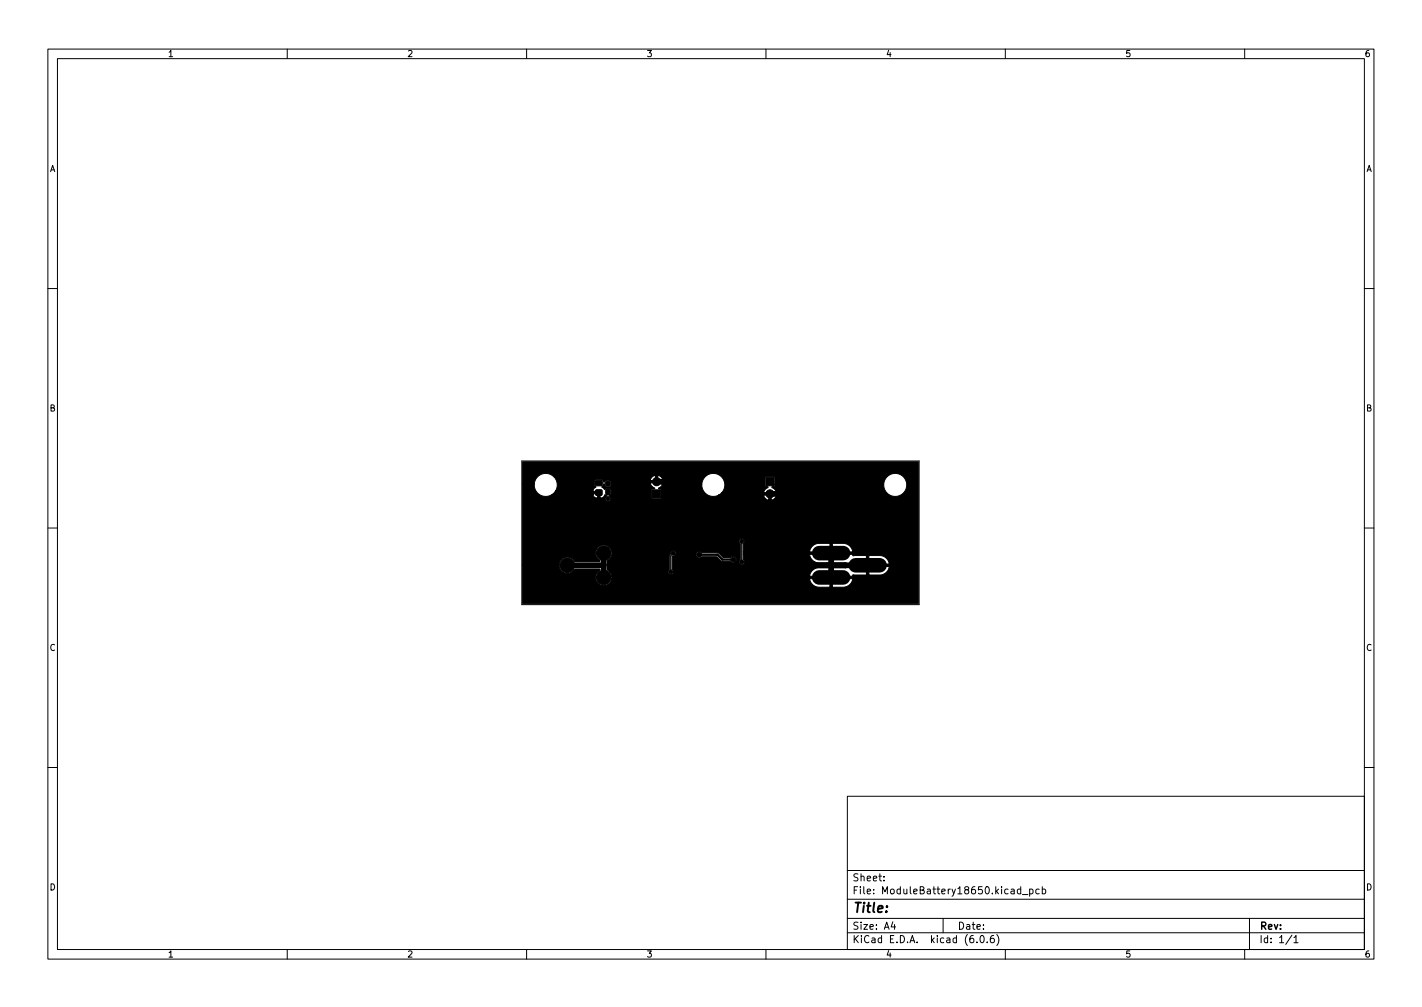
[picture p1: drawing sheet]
<svg xmlns="http://www.w3.org/2000/svg" width="297mm" height="210mm" viewBox="0 0 297 210" stroke-linecap="round" stroke-linejoin="round" font-family="sans-serif">
<defs><g id="words">
<text font-size="2.8" x="178" y="190.6">Title:</text>
<g font-size="2.1">
<text x="178" y="184">Sheet:</text>
<text x="178" y="186.7">File: ModuleBattery18650.kicad_pcb</text>
<text x="178" y="196.9">KiCad E.D.A. kicad (6.0.6)</text>
<text x="178" y="194.1">Size: A4</text>
<text x="200" y="194.1">Date:</text>
<text x="263" y="194.1">Rev:</text>
<text x="263" y="196.9">Id: 1/1</text>
</g>
<g font-size="1.8">
<text x="35" y="11.9">1</text>
<text x="85" y="11.9">2</text>
<text x="135" y="11.9">3</text>
<text x="185" y="11.9">4</text>
<text x="235" y="11.9">5</text>
<text x="285" y="11.9">6</text>
<text x="10.3" y="35.9">A</text>
<text x="285.3" y="35.9">A</text>
<text x="10.3" y="85.9">B</text>
<text x="285.3" y="85.9">B</text>
<text x="10.3" y="135.9">C</text>
<text x="285.3" y="135.9">C</text>
<text x="10.3" y="185.9">D</text>
<text x="285.3" y="185.9">D</text>
<text x="35" y="199.9">1</text>
<text x="85" y="199.9">2</text>
<text x="135" y="199.9">3</text>
<text x="185" y="199.9">4</text>
<text x="235" y="199.9">5</text>
<text x="285" y="199.9">6</text>
</g>
</g></defs>
<g fill="none" stroke="#000" stroke-width=".21">
<path d="M10 10.2h277v190.1h-277zM12 12.2h273v186.1h-273zM60 10.2v2M110 10.2v2M160 10.2v2M210 10.2v2M260 10.2v2M10 60.2h2M285 60.2h2M109 96.2h83v30h-83zM10 110.2h2M285 110.2h2"/>
<path d="M10 160.2h2M177 166.3h108v32h-108zM285 160.2h2M60 198.3v2M110 198.3v2M160 198.3v2M177 194.8h108M177 191.8h108M177 187.8h108M177 181.8h108M184.6 183.8v.1M184.6 183v.1"/>
<path d="M186.5 192.5l-.4 1h1M186.9 193v1M197 191.8v3M204.1 196.7v.1M204.9 195.4l.2-.1a.8 .8 0 0 1 .5 .8 .8 .8 0 0 1-.5 .7 1 1 0 0 1-.2-1.4zM206.2 196.7v.1M207.6 195.3l-.5 .1a1.01 1.01 0 0 0 0 1.4l.5-.1 .1-.5-.3-.3-.4 .1-.1 .2M208.2 195.1a1.72 1.72 0 0 1 0 2.3M210 198.3v2M213.2 185.7l-.4-.1-.3 .3 .1 .7h.6M213.2 185.1v1.5M213.6 186.8h1.1"/>
<path d="M215.1 185.7l.4-.1 .3 .3-.2 .7h-.5M215.1 185.6v1.5M217.1 185.7l-.5-.1-.2 .3 .1 .7h.6M217.7 185.7l.4-.1 .3 .3-.1 .7h-.6M217.7 185.1v1.5M260 198.3v2M261 191.8v6.5M269.9 195.3l-1.3 1.9M270.3 195.8l.4-.5v1.5M270.3 196.8h.8"/>
</g>
<g fill="#000" stroke="#000" stroke-width=".21">
<path d="M160 99.7h1.7v1.7h-1.7zM109.2 96.5h82.6v29.6l-82.6-.1v-8h7.6l.1 .5 .3 .6 .9 .6a1.7 1.7 0 0 0 1.6-.5l.4-.4h5.1l.1 .1a1.86 1.86 0 0 0-.6 2.6l.5 .5 .8 .3a1.68 1.68 0 0 0 1.8-1.5h41.3v.3a2.04 2.04 0 0 0 1.9 1.5h5.2a1.98 1.98 0 0 0 1.9-1.8h-4.2v1.8h-.5v-1.8h-45.6v-.5h50.3l.1-.3 5.6 .1a1.98 1.98 0 0 0 1.9-1.8h-4.2v1.7h-.5v-1.7h-4.3l-.1 .3-2.7-.1v1.8h-.5v-1.8h-2.4a2.02 2.02 0 0 0-1.9 1.8h-41.3l-.4-.9h12.1a.59 .59 0 0 0 .9 .5 .59 .59 0 0 0 0-1.1v-2.6l.1-.1 .7-.3h4.2l.1 .3a.67 .67 0 0 0 1 .2l3.1-.1 1.1 1 1.9 .1a.74 .74 0 0 0 1 0l.8 .1a.59 .59 0 0 0 .9 .4 .59 .59 0 0 0-.1-1v-1h13.9a2.03 2.03 0 0 0 1.9 1.7h5.6l.1 .3h9.1a2.02 2.02 0 0 0-1.9-1.8h-2.4v1.8h-.5v-1.8h-2.8l-.1-.3h-4.2v1.8h-.5v-1.8l-18.2 .1v-.6h22.9a1.99 1.99 0 0 0-1.8-1.7h-2.4v1.7h-.5v-1.7h-2.4a2.02 2.02 0 0 0-1.9 1.7h-13.9v-1.6a.6 .6 0 0 0 .2-.9 .6 .6 0 0 0-.9 0 .6 .6 0 0 0 .1 .9v3.2l-.2 .5h-.8a.67 .67 0 0 0 .1-.9 .68 .68 0 0 0-1 0h-1.7l-1.1-1h-3.3a.72 .72 0 0 0-.7-.2 .72 .72 0 0 0-.5 .6h-4.2a.59 .59 0 0 0-.5-.9 .59 .59 0 0 0-.6 .8l-.3 .3v2.8l-.3 .6h-12.1l-.5-.4v-1.9a1.73 1.73 0 0 0 .6-2.7 1.73 1.73 0 0 0-2.7 0 1.73 1.73 0 0 0 .5 2.7l-.1 .2-5.2-.1a1.72 1.72 0 0 0-2.1-.8 1.7 1.7 0 0 0-1.1 1.6h-7.6v-16.9l2.4 .1a2.4 2.4 0 0 0 1.2 2.1 2.4 2.4 0 0 0 2.5-.1h8.6l.3 .6 .6 .2v-.9h-.9v.1h-8.6l.7-.6h9.2l.1 .1 .1 1.3 .6-.2 .4-.5 .3 .2a.64 .64 0 0 0-.3 .8 .64 .64 0 0 0 .8 .4 .67 .67 0 0 0 .1-1.2l.3-.4v-.9l-.2-.2h-.7l-.4 .2-.4-.4a.45 .45 0 0 1 .2-.7l.2 .1 .3 .5h.7l.3-.3v-.6h8.2l.3 .6 .7 .6-.7 .2v1.8l.2 .1h1.8l.1-1.9-.6-.2 .8-.9 8.2 .1a2.4 2.4 0 0 0 3.5 2.2h9.4v.1a1.28 1.28 0 0 0 1.1 .9h.5a1.3 1.3 0 0 0 1.1-1h-1.1v1h-.5v-1h-10.5l.7-.5h11.4a1.67 1.67 0 0 0-1-1.2l.6-.1 .1-.5h22.7a2.41 2.41 0 0 0 3.4 2.3 2.41 2.41 0 0 0 .5-4.1 2.41 2.41 0 0 0-3.9 1.5v.3h-22.7l-.1-1.5h-1.8l-.2 .1v1.8l.7 .2-.7 .6-.3 .6h-8.7a2.4 2.4 0 0 0-.9-3.9 2.4 2.4 0 0 0-3.3 2.1h-8.2l.1-.3h-10.9v-.2l-.2-.3h11.1a1.28 1.28 0 0 0-1.1-1v1h-.5v-1.1a1.34 1.34 0 0 0-1.1 1.1h-9.1l-.6 .3-.4-.5h-1.1l-.4 .4v.8l.3 .4-.5 .3-.1 .6h-7.9a2.4 2.4 0 0 0-1.3-3.6 2.4 2.4 0 0 0-3.1 2.1h-2.4zM124.5 100.3h1.2v1.1h-1.2zM124.5 102.3h1.2v1.1h-1.2zM126.6 102.3h.8v.9h-.8zM126.6 100.5h.8v.9h-.8zM136.3 102.3h1.7v1.7h-1.7z"/>
<circle cx="118.5" cy="118" r="1.52"/>
<circle cx="126.1" cy="115.5" r="1.52"/>
<circle cx="127" cy="104.1" r=".4"/>
<circle cx="135.3" cy="113.7" r=".5"/>
<circle cx="137.2" cy="100.6" r=".85"/>
<circle cx="139.1" cy="113" r=".5"/>
<circle cx="140.1" cy="119.4" r=".4"/>
<circle cx="140.7" cy="115.5" r=".4"/>
<circle cx="143.7" cy="112.9" r=".5"/>
<circle cx="146" cy="115.8" r=".5"/>
<circle cx="153.2" cy="116.8" r=".5"/>
<circle cx="154.9" cy="113" r=".4"/>
<circle cx="154.9" cy="117.3" r=".4"/>
<circle cx="160.8" cy="103.1" r=".85"/>
<circle cx="164.7" cy="119.3" r=".5"/>
<circle cx="164.9" cy="113.3" r=".5"/>
<circle cx="126.1" cy="120.6" r="1.52"/>
<circle cx="146.1" cy="121.1" r=".5"/>
<circle cx="156.3" cy="120.8" r=".5"/>
</g>
<path d="M171.1 115.5h5M178.7 118h5M171.1 120.6h5" fill="none" stroke="#000" stroke-width="3"/>
<path d="M126.1 118h-7.6M126.1 115.5v5.1M137.2 100.6h1.2l.7 .7v11.7M143.7 112.9h-6.6v6.9l2.3 2.3h18.3l4-4.1h18.8M160.8 103.1h3.7l2.3 2.4v12.5M164.7 118v1.3M173.6 115.5v5.1M146.1 121.1v1M156.3 120.8v1.1l-.2 .2" fill="none" stroke="#000" stroke-width="1.2"/>
<path d="M125.1 102.8v1.6l1.1 1.1h12.9M135.3 113.7h1.6l.2 .2M146 115.8h3.9l1 1h2.3M166.8 113.1l-.1 .2h-1.8" fill="none" stroke="#000" stroke-width=".5"/>
<path d="M125.1 100.8h1.8l.1 .2M127 102.7v1.4M140.7 115.5l-.6 .6v3.3M154.9 113v4.3" fill="none" stroke="#000" stroke-width=".25"/>
<use href="#words"/>
</svg>
